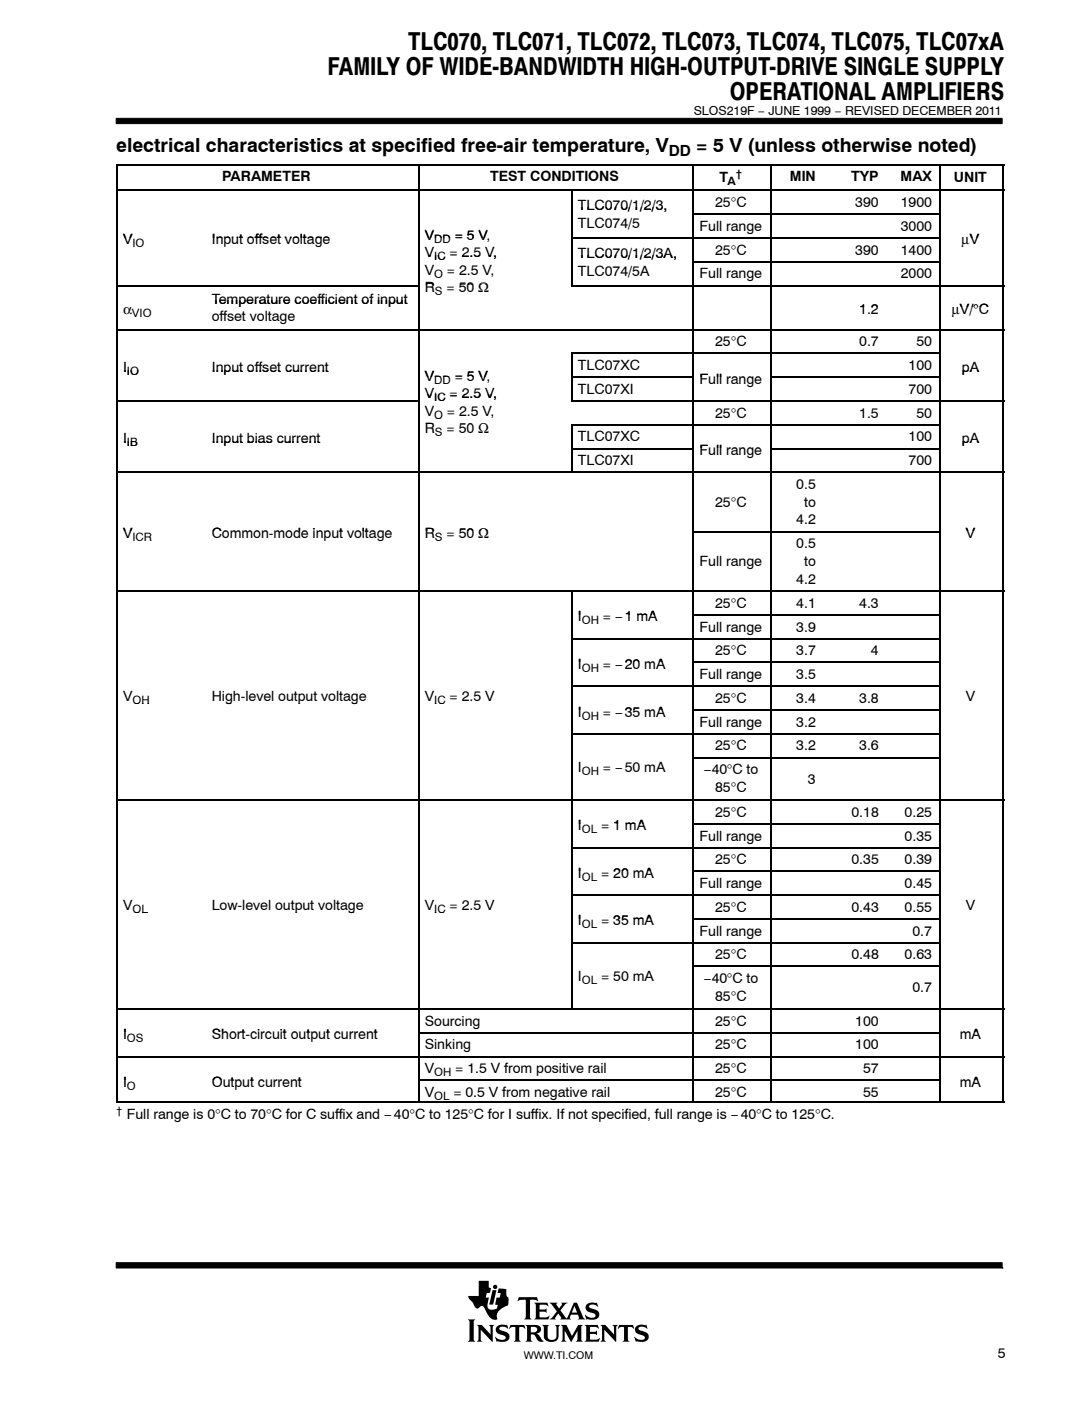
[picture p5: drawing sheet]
<svg xmlns="http://www.w3.org/2000/svg" width="216mm" height="280mm" viewBox="0 0 216 280" stroke-linecap="round" stroke-linejoin="round" font-family="sans-serif">
<defs><g id="words">
<g font-size="4.9">
<text x="81.5" y="10.1">TLC070, TLC071, TLC072, TLC073, TLC074, TLC075, TLC07xA</text>
<text x="65.4" y="15">FAMILY OF WIDE-BANDWIDTH HIGH-OUTPUT-DRIVE SINGLE SUPPLY</text>
<text x="145.7" y="19.9">OPERATIONAL AMPLIFIERS</text>
</g>
<g font-size="3.9">
<text x="23.2" y="30.4">electrical characteristics at specified free-air temperature, V</text>
<text x="139" y="30.4">= 5 V (unless otherwise noted)</text>
</g>
<text font-size="3.1" x="133.5" y="31.2">DD</text>
<g font-size="2.8">
<text x="44.4" y="36.2">PARAMETER</text>
<text x="97.9" y="36.2">TEST CONDITIONS</text>
<text x="115.4" y="42">TLC070/1/2/3,</text>
<text x="142.8" y="41.3">25°C</text>
<text x="143.7" y="36.4">T</text>
<text x="157.7" y="36.2">MIN</text>
<text x="170" y="36.2">TYP</text>
<text x="170.8" y="41.3">390</text>
<text x="179.8" y="36.2">MAX</text>
<text x="179.8" y="41.3">1900</text>
<text x="190.5" y="36.4">UNIT</text>
<text x="84.8" y="47.8">V</text>
<text x="90.8" y="47.8">= 5 V,</text>
<text x="90.8" y="47.8">= 5 V</text>
<text x="115.4" y="45.5">TLC074/5</text>
<text x="139.7" y="46.1">Full range</text>
<text x="179.8" y="46.1">3000</text>
<text x="24.6" y="48.8">V</text>
<text x="42.3" y="48.8">Input offset voltage</text>
<text x="84.8" y="51.3">V</text>
<text x="89.8" y="51.3">= 2.5 V,</text>
<text x="115.4" y="51.5">TLC070/1/2/3A,</text>
<text x="142.8" y="50.8">25°C</text>
<text x="170.8" y="50.8">390</text>
<text x="179.8" y="50.8">1400</text>
<text x="192" y="48.8">μV</text>
<text x="193.6" y="48.8">V</text>
<text x="84.8" y="54.9">V</text>
<text x="84.8" y="58.4">R</text>
<text x="89.2" y="58.4">= 50 Ω</text>
<text x="89.2" y="54.9">= 2.5 V,</text>
<text x="91.6" y="58.4">50 Ω</text>
<text x="115.4" y="55">TLC074/5A</text>
<text x="139.7" y="55.6">Full range</text>
<text x="179.8" y="55.6">2000</text>
<text x="24.6" y="62.7">α</text>
<text x="42.3" y="60.6">Temperature coefficient of input</text>
<text x="42.3" y="64.1">offset voltage</text>
<text x="171.5" y="62.7">1 2</text>
<text x="171.5" y="62.7">1.2</text>
<text x="190" y="62.7">μV/°C</text>
<text x="191.7" y="62.7">V/°C</text>
<text x="142.8" y="69.1">25°C</text>
<text x="171.5" y="69.1">0.7</text>
<text x="183" y="69.1">50</text>
<text x="24.6" y="74.2">I</text>
<text x="42.3" y="74.2">Input offset current</text>
<text x="84.8" y="75.9">V</text>
<text x="90.8" y="75.9">= 5 V,</text>
<text x="90.8" y="75.9">= 5 V</text>
<text x="115.4" y="73.9">TLC07XC</text>
<text x="139.7" y="76.6">Full range</text>
<text x="181.4" y="73.9">100</text>
<text x="192" y="74.2">pA</text>
<text x="84.8" y="79.5">V</text>
<text x="84.8" y="83">V</text>
<text x="89.2" y="83">= 2.5 V,</text>
<text x="89.8" y="79.5">= 2.5 V,</text>
<text x="115.4" y="78.6">TLC07XI</text>
<text x="142.8" y="83.3">25°C</text>
<text x="171.5" y="83.3">1.5</text>
<text x="181.4" y="78.6">700</text>
<text x="183" y="83.3">50</text>
<text x="24.6" y="88.4">I</text>
<text x="42.3" y="88.4">Input bias current</text>
<text x="84.8" y="86.5">R</text>
<text x="89.2" y="86.5">= 50 Ω</text>
<text x="91.6" y="86.5">50 Ω</text>
<text x="115.4" y="88.1">TLC07XC</text>
<text x="181.4" y="88.1">100</text>
<text x="192" y="88.4">pA</text>
<text x="115.4" y="92.8">TLC07XI</text>
<text x="139.7" y="90.8">Full range</text>
<text x="181.4" y="92.8">700</text>
<text x="142.8" y="101.1">25°C</text>
<text x="159" y="97.6">0.5</text>
<text x="160.5" y="101.1">to</text>
<text x="24.6" y="107.4">V</text>
<text x="42.3" y="107.4">Common mode input voltage</text>
<text x="42.3" y="107.4">Common-mode input voltage</text>
<text x="84.8" y="107.4">R</text>
<text x="89.2" y="107.4">= 50 Ω</text>
<text x="91.6" y="107.4">50 Ω</text>
<text x="159" y="104.6">4.2</text>
<text x="192.8" y="107.4">V</text>
<text x="139.7" y="113">Full range</text>
<text x="159" y="109.4">0.5</text>
<text x="160.5" y="113">to</text>
<text x="159" y="116.5">4.2</text>
<text x="115.4" y="124">I</text>
<text x="120.4" y="124">= −1 mA</text>
<text x="124.7" y="124">1 mA</text>
<text x="142.8" y="121.3">25°C</text>
<text x="159" y="121.3">4.1</text>
<text x="171.5" y="121.3">4.3</text>
<text x="139.7" y="126">Full range</text>
<text x="142.8" y="130.8">25°C</text>
<text x="159" y="126">3.9</text>
<text x="159" y="130.8">3.7</text>
<text x="173.9" y="130.8">4</text>
<text x="115.4" y="133.5">I</text>
<text x="120.4" y="133.5">= −20 mA</text>
<text x="124.7" y="133.5">20 mA</text>
<text x="139.7" y="135.5">Full range</text>
<text x="159" y="135.5">3.5</text>
<text x="24.6" y="139.9">V</text>
<text x="42.3" y="139.9">High-level output voltage</text>
<text x="44.9" y="139.9">g</text>
<text x="59.5" y="139.9">p</text>
<text x="70.1" y="139.9">g</text>
<text x="84.8" y="139.9">V</text>
<text x="89.8" y="139.9">= 2.5 V</text>
<text x="115.4" y="143">I</text>
<text x="120.4" y="143">= −35 mA</text>
<text x="124.7" y="143">35 mA</text>
<text x="142.8" y="140.3">25°C</text>
<text x="159" y="140.3">3.4</text>
<text x="171.5" y="140.3">3.8</text>
<text x="192.8" y="139.9">V</text>
<text x="139.7" y="145">Full range</text>
<text x="142.8" y="149.8">25°C</text>
<text x="159" y="145">3.2</text>
<text x="159" y="149.8">3.2</text>
<text x="171.5" y="149.8">3.6</text>
<text x="115.4" y="154.1">I</text>
<text x="120.4" y="154.1">= −50 mA</text>
<text x="140.4" y="154.5">−40°C to</text>
<text x="142.8" y="158">85°C</text>
<text x="161.3" y="156.4">3</text>
<text x="115.4" y="165.7">I</text>
<text x="120" y="165.7">= 1 mA</text>
<text x="122.4" y="165.7">1 mA</text>
<text x="139.7" y="167.7">Full range</text>
<text x="142.8" y="163">25°C</text>
<text x="170" y="163">0.18</text>
<text x="180.6" y="163">0.25</text>
<text x="180.6" y="167.7">0.35</text>
<text x="142.8" y="172.5">25°C</text>
<text x="170" y="172.5">0.35</text>
<text x="180.6" y="172.5">0.39</text>
<text x="115.4" y="175.2">I</text>
<text x="120" y="175.2">= 20 mA</text>
<text x="122.4" y="175.2">20 mA</text>
<text x="139.7" y="177.2">Full range</text>
<text x="180.6" y="177.2">0.45</text>
<text x="24.6" y="181.6">V</text>
<text x="42.3" y="181.6">Low-level output voltage</text>
<text x="58.8" y="181.6">p</text>
<text x="69.5" y="181.6">g</text>
<text x="84.8" y="181.6">V</text>
<text x="89.8" y="181.6">= 2.5 V</text>
<text x="115.4" y="184.7">I</text>
<text x="120" y="184.7">= 35 mA</text>
<text x="122.4" y="184.7">35 mA</text>
<text x="142.8" y="182">25°C</text>
<text x="170" y="182">0.43</text>
<text x="180.6" y="182">0.55</text>
<text x="192.8" y="181.6">V</text>
<text x="139.7" y="186.7">Full range</text>
<text x="142.8" y="191.4">25°C</text>
<text x="170" y="191.4">0.48</text>
<text x="180.6" y="191.4">0.63</text>
<text x="182.2" y="186.7">0.7</text>
<text x="115.4" y="195.8">I</text>
<text x="120" y="195.8">= 50 mA</text>
<text x="140.4" y="196.2">−40°C to</text>
<text x="142.8" y="199.7">85°C</text>
<text x="182.2" y="198">0.7</text>
<text x="24.6" y="207.4">I</text>
<text x="42.3" y="207.4">Short circuit output current</text>
<text x="42.3" y="207.4">Short-circuit output current</text>
<text x="84.8" y="209.4">Sinking</text>
<text x="84.8" y="204.7">Sourcing</text>
<text x="142.8" y="204.7">25°C</text>
<text x="142.8" y="209.4">25°C</text>
<text x="170.8" y="204.7">100</text>
<text x="170.8" y="209.4">100</text>
<text x="191.6" y="207.4">mA</text>
<text x="84.8" y="214.1">V</text>
<text x="90.9" y="214.1">= 1.5 V from positive rail</text>
<text x="142.8" y="214.1">25°C</text>
<text x="172.3" y="214.1">57</text>
<text x="24.6" y="216.8">I</text>
<text x="42.3" y="216.8">Output current</text>
<text x="84.8" y="218.9">V</text>
<text x="90.5" y="218.9">= 0.5 V from negative rail</text>
<text x="142.8" y="218.9">25°C</text>
<text x="172.3" y="218.9">55</text>
<text x="191.6" y="216.8">mA</text>
<text x="25.3" y="223.3">Full range is 0°C to 70°C for C suffix and −40°C to 125°C for I suffix. If not specified, full range is −40°C to 125°C.</text>
<text x="199.2" y="270.9">5</text>
</g>
<text font-size="2.5" x="138.5" y="22.9">SLOS219F − JUNE 1999 − REVISED DECEMBER 2011</text>
<g font-size="2.3">
<text x="146.9" y="35.6">†</text>
<text x="145.2" y="37">A</text>
<text x="26.4" y="49.4">IO</text>
<text x="86.7" y="48.4">DD</text>
<text x="86.7" y="51.9">IC</text>
<text x="86.7" y="55.5">O</text>
<text x="86.8" y="59">S</text>
<text x="26.3" y="63.3">VIO</text>
<text x="25.3" y="74.8">IO</text>
<text x="86.7" y="76.5">DD</text>
<text x="86.7" y="80.1">IC</text>
<text x="86.7" y="83.6">O</text>
<text x="25.3" y="89">IB</text>
<text x="86.8" y="87.1">S</text>
<text x="26.4" y="108">ICR</text>
<text x="86.8" y="108">S</text>
<text x="116.2" y="124.6">OH</text>
<text x="116.2" y="134.1">OH</text>
<text x="26.4" y="140.5">OH</text>
<text x="86.7" y="140.5">IC</text>
<text x="116.2" y="143.6">OH</text>
<text x="116.2" y="154.7">OH</text>
<text x="116.2" y="166.3">OL</text>
<text x="116.2" y="175.8">OL</text>
<text x="26.4" y="182.2">OL</text>
<text x="86.7" y="182.2">IC</text>
<text x="116.2" y="185.3">OL</text>
<text x="116.2" y="196.4">OL</text>
<text x="25.3" y="208">OS</text>
<text x="86.7" y="214.7">OH</text>
<text x="25.3" y="217.4">O</text>
<text x="86.7" y="219.5">OL</text>
<text x="23.2" y="222.4">†</text>
</g>
<text font-size="2.1" x="104.6" y="271.2">WWW.TI.COM</text>
</g></defs>
<g fill="#000" stroke="#000" stroke-width=".2">
<path d="M23.2 23.6h176.9v1.1h-176.9z" fill-rule="evenodd"/>
<path d="M23.2 252v1h176.9v-1z" fill-rule="evenodd"/>
</g>
<g fill="#000">
<path d="M98.3 257.4h.8l-.6 2.9h-.8z"/>
<path d="M93.4 263.3h1.5l-.3 .4v3.6l.3 .4h-1.5l.3-.4v-3.6z" fill-rule="evenodd"/>
<path d="M95.2 264.4h1l1.7 1.9v-1.5l-.3-.4h1.1l-.3 .3v3.1l-2.4-2.5v2l.3 .4h-1.1l.3-.5v-2.3z" fill-rule="evenodd"/>
<path d="M95.6 255.6h2v1.3l.4 .1-.2 1h-.6l-.2 .9h.6l-.2 1.1a.96 .96 0 0 0 .2 1.2 .96 .96 0 0 0 1.2 .1l.4-.2 .2-.7-.5-.1 .2-1.4h.7l.2-.9h-.7l.3-.9 1.5 .2v1.2l.4 .4-.1 1.6a2.71 2.71 0 0 0-2.2 2.1l.1 .6-.3 .1a1.58 1.58 0 0 1-1.7-1.1l-.7-1.4-.3-.2h-.3l-.4 .4a.87 .87 0 0 1-1.1-.8l-.8-1-.2-.6h2.1z" fill-rule="evenodd"/>
<path d="M99.1 264.9a1.6 1.6 0 0 1 1.6-.6l.4 .2 .1-.2 .3 .8-.8-.3h-.7l-.3 .2v.2l.6 .3a1.24 1.24 0 0 1 1.3 1.7 1.75 1.75 0 0 1-1.8 .5l-.5-.1-.1 .2-.4-1 .1-.1a1.43 1.43 0 0 0 2 .4l.1-.1a.72 .72 0 0 0-.9-.7 1.05 1.05 0 0 1-1-1.4z" fill-rule="evenodd"/>
<path d="M101.9 264.4h2.8l.2 .7-.7-.3h-.4l-.1 .1v2.4l.3 .4h-1.4l.3-.4v-2.4l-.1-.1h-.5l-.7 .3z" fill-rule="evenodd"/>
<path d="M103.6 258.8h3.6l.2 .9-.4-.3h-1.2v3.5l.3 .4h-1.4l.2-.3 .1-.3v-3.2l-.1-.1h-.8l-.7 .3z" fill-rule="evenodd"/>
<path d="M104.9 264.4h1.9a.91 .91 0 0 1 1 .3 .91 .91 0 0 1 0 1.1l-.7 .3 .5 .4 .9 1.2a1.2 1.2 0 0 1-1.6-1l-.3-.4h-.6v1l.3 .4h-1.4l.3-.5v-2.3z" fill-rule="evenodd"/>
<path d="M106.7 259.9h2.6l.1 .8-.5-.3h-1.2v.9h1.1l.3-.2v.9l-.4-.3h-1v1l.2 .2h1.2l.5-.4 .1 .1-.2 .7h-2.8l.3-.6v-2.2z" fill-rule="evenodd"/>
<path d="M108.3 264.4h1.3l-.3 .4v2a.65 .65 0 0 0 .7 .6l.6-.1 .4-.4 .1-2-.3-.5h1l-.3 .4v1.8a1.54 1.54 0 0 1-2.4 .9l-.3-.2-.2-.4v-2.2z" fill-rule="evenodd"/>
<path d="M112 264.4h1.1l1.1 2.2 1.2-2.2h1l-.3 .3v2.7l.3 .3h-1.4l.3-.4v-1.7l-1.3 2.2-1.3-2.3v1.8l.4 .4h-1.1l.3-.5v-2.3z" fill-rule="evenodd"/>
<path d="M109.7 259.9h1.6l-.2 .4 .5 .8 .6-.8-.1-.4h1.2l-.4 .3-1 1.3 1.2 1.6 1.5-3.2h.6l1.2 3 .4 .4-1.4-.1a.22 .22 0 0 0 .2-.2 .22 .22 0 0 0 0-.2l-.2-.5h-1.4l-.2 .7 .2 .3h-2.2l.2-.4-.5-.8-.7 .9 .2 .3h-1.3l.6-.4 .9-1.2z" fill-rule="evenodd"/>
<path d="M117.3 260.2a2.43 2.43 0 0 1 1.7-.2l.2-.1 .1 .8a1.22 1.22 0 0 0-1.7-.1l.1 .3a4 4 0 0 1 1.9 1.1 1.16 1.16 0 0 1-1.4 1.3l-.9-.1-.2 .1-.3-.9a1.9 1.9 0 0 0 2 .4 .53 .53 0 0 0 0-.7 .53 .53 0 0 0-.6-.1 1.2 1.2 0 0 1-1.2-1.5z" fill-rule="evenodd"/>
<path d="M116.7 264.4h2.6l.2 .7-.6-.3-1.1 .1v.9l1.1-.1 .3-.2v.9l-.4-.2h-1v1l1.3 .1 .7-.3-.3 .7h-2.8l.3-.4v-2.5z" fill-rule="evenodd"/>
<path d="M119.9 264.4h1l1.7 1.9v-1.5l-.3-.4h1l-.3 .3v3.1l-2.3-2.5v2.1l.3 .3h-1.1l.3-.4v-2.5z" fill-rule="evenodd"/>
<path d="M123.6 264.4h2.8l.2 .7-.6-.3h-.5l-.1 .1v2.4l.3 .4h-1.4l.3-.4v-2.4l-.1-.1h-.5l-.7 .3z" fill-rule="evenodd"/>
<path d="M127.1 264.6a2.08 2.08 0 0 1 1.8-.1l.1-.2 .3 .8-.8-.3h-.8a.32 .32 0 0 0-.2 .3 .32 .32 0 0 0 .2 .3l.7 .2a1.06 1.06 0 0 1 1.1 1.2 1.06 1.06 0 0 1-1.2 1l-1.1-.2-.2 .2-.4-1 .1-.1a1.51 1.51 0 0 0 2 .5 .59 .59 0 0 0-.7-.8 1.11 1.11 0 0 1-1.2-1.5z" fill-rule="evenodd"/>
<circle cx="98.9" cy="256.8" r=".43"/>
</g>
<g fill="#fff">
<path d="M114.7 260.6l.5 1.3h-1z"/>
<path d="M106 264.8h.6a.56 .56 0 0 1 .6 .5 .56 .56 0 0 1-.6 .6h-.6z" fill-rule="evenodd"/>
</g>
<g fill="none" stroke="#000" stroke-width=".32">
<path d="M23.2 32.9h177.3M23.2 38h177.3M23.4 32.7v187.4M83.6 32.7v187.4M114.2 37.8v19M138.5 32.7v187.4M153.9 32.7v187.4M187.6 32.7v187.4M200.3 32.7v187.4M23.2 57h60.2M114 47.5h73.5M114 57h86.5"/>
<path d="M138.3 42.8h49.2M138.3 52.2h49.2M23.2 65.8h177.3M114 70.5h73.5M114 75.3h24.3M114.2 70.4v9.5M153.7 75.3h33.8M23.2 80h60.2M23.2 94.3h177.3M114 80h86.5M114 84.8h73.5M114 89.5h24.3"/>
<path d="M114.2 84.6v9.5M153.7 89.5h33.8M23.2 118h177.3M114.2 117.8v83.4M138.3 106.1h49.2M114 127.5h73.5M114 137h73.5M138.3 122.7h49.2M138.3 132.2h49.2M23.2 159.7h177.3M114 146.4h73.5M138.3 141.7h49.2"/>
<path d="M138.3 151.2h49.2M114 169.1h73.5M114 178.6h73.5M138.3 164.4h49.2M138.3 173.9h49.2M114 188.1h73.5M138.3 183.4h49.2M138.3 192.9h49.2M23.2 201.3h177.3M23.2 210.8h177.3M23.2 220h177.3M83.4 206.1h104.1"/>
<path d="M83.4 215.6h104.1"/>
</g>
<use href="#words"/>
</svg>
